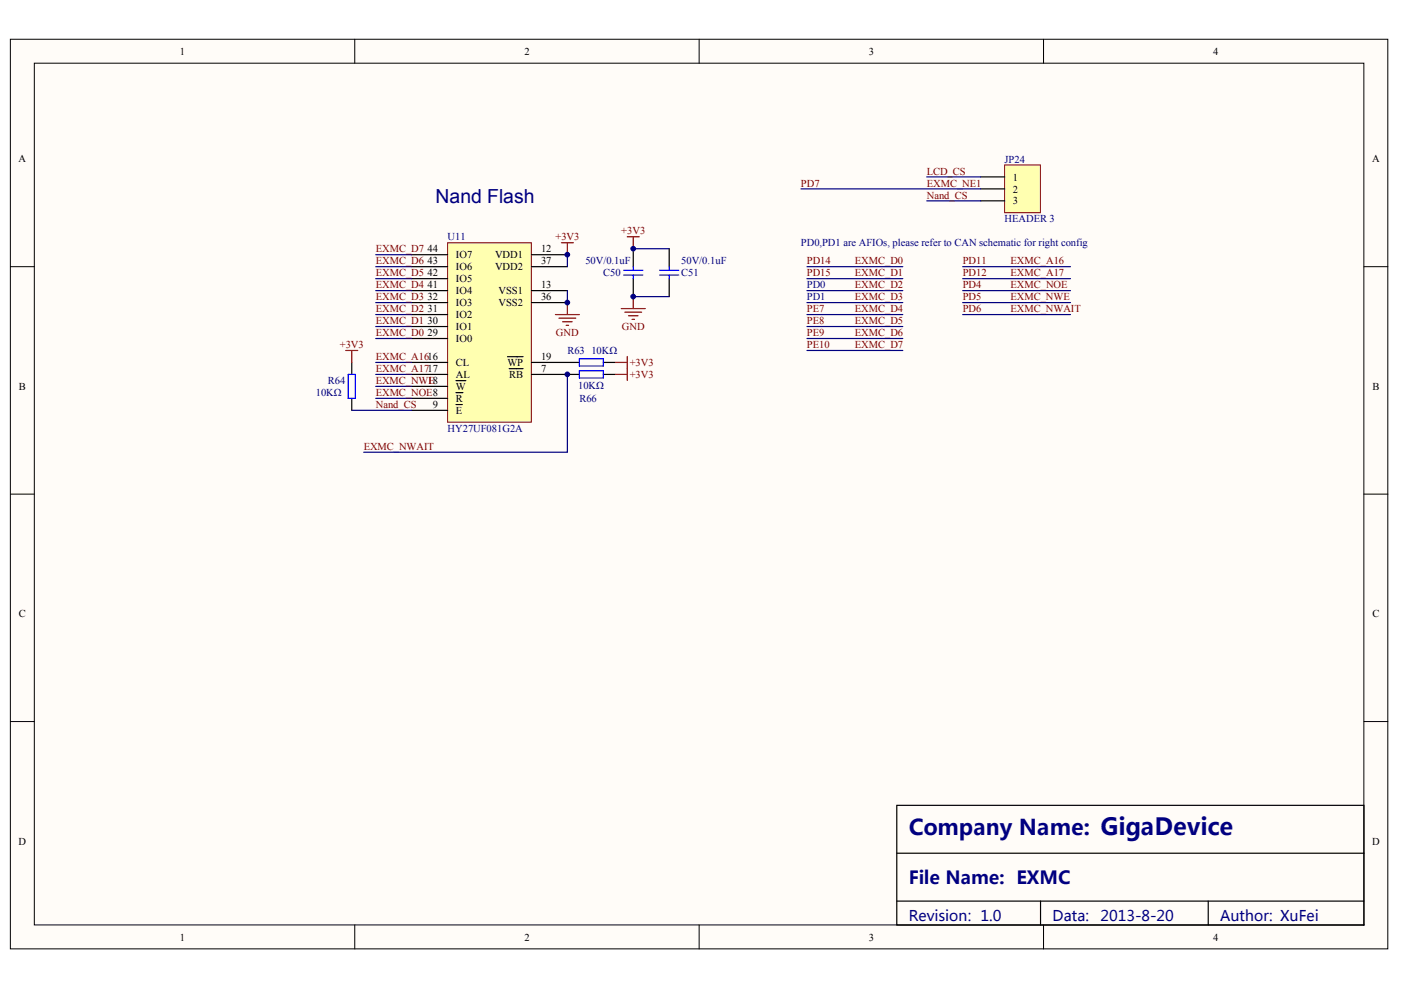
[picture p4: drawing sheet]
<svg xmlns="http://www.w3.org/2000/svg" width="297mm" height="210mm" viewBox="0 0 297 210" stroke-linecap="round" stroke-linejoin="round" font-family="sans-serif">
<defs><g id="words">
<text font-size="4.6" fill="#000080" x="192.7" y="177.1">Company Name: GigaDevice</text>
<text font-size="4.1" fill="#000080" x="92.4" y="43">Nand Flash</text>
<text font-size="3.8" fill="#000080" x="192.7" y="187.5">File Name: EXMC</text>
<g font-size="3.1" fill="#000080">
<text x="192.7" y="195.4">Revision: 1.0</text>
<text x="223.2" y="195.4">Data:</text>
<text x="233.3" y="195.4">2013-8-20</text>
<text x="258.7" y="195.4">Author: XuFei</text>
</g>
<g font-size="2.2">
<text x="38.2" y="11.6">1</text>
<text x="111.2" y="11.6">2</text>
<text x="184.2" y="11.6">3</text>
<text x="257.2" y="11.6">4</text>
<text x="4" y="34.4">A</text>
<text x="290.9" y="34.4">A</text>
<text x="214.8" y="38.3">1</text>
<text x="214.8" y="40.8">2</text>
<text x="214.8" y="43.4">3</text>
<text x="90.6" y="53.5">44</text>
<text x="114.7" y="53.5">12</text>
<text x="90.6" y="56">43</text>
<text x="90.6" y="58.6">42</text>
<text x="96.7" y="54.8">IO7</text>
<text x="96.7" y="57.3">IO6</text>
<text x="96.7" y="59.9">IO5</text>
<text x="105" y="57.3">VDD2</text>
<text x="105" y="54.8">VDD1</text>
<text x="114.7" y="56">37</text>
<text x="90.6" y="61.1">41</text>
<text x="90.6" y="63.7">32</text>
<text x="96.7" y="62.4">IO4</text>
<text x="96.7" y="64.9">IO3</text>
<text x="105.7" y="64.9">VSS2</text>
<text x="105.7" y="62.4">VSS1</text>
<text x="114.7" y="63.7">36</text>
<text x="114.7" y="61.1">13</text>
<text x="90.6" y="66.2">31</text>
<text x="90.6" y="68.7">30</text>
<text x="90.6" y="71.3">29</text>
<text x="96.7" y="67.5">IO2</text>
<text x="96.7" y="70">IO1</text>
<text x="96.7" y="77.6">CL</text>
<text x="96.7" y="72.5">IO0</text>
<text x="107.6" y="77.6">WP</text>
<text x="114.7" y="76.4">19</text>
<text x="4" y="82.6">B</text>
<text x="96.7" y="80.2">AL</text>
<text x="96.7" y="82.7">W</text>
<text x="108" y="80.2">RB</text>
<text x="114.7" y="78.9">7</text>
<text x="291" y="82.6">B</text>
<text x="91.7" y="86.5">9</text>
<text x="96.7" y="85.2">R</text>
<text x="96.7" y="87.8">E</text>
<text x="4" y="130.9">C</text>
<text x="291" y="130.9">C</text>
<text x="4" y="179.1">D</text>
<text x="290.9" y="179.1">D</text>
<text x="38.2" y="199.4">1</text>
<text x="111.2" y="199.4">2</text>
<text x="184.2" y="199.4">3</text>
<text x="257.2" y="199.4">4</text>
</g>
<g font-size="2.2" fill="#000080">
<text x="213" y="34.5">JP24</text>
<text x="213" y="47.2">HEADER 3</text>
<text x="94.9" y="51">U11</text>
<text x="169.8" y="52.2">PD0,PD1 are AFIOs, please refer to CAN schematic for right config</text>
<text x="124.1" y="56">50V/0.1uF</text>
<text x="127.9" y="58.6">C50</text>
<text x="144.4" y="58.6">C51</text>
<text x="144.4" y="56">50V/0.1uF</text>
<text x="171.1" y="61.1">PD0</text>
<text x="171.1" y="63.7">PD1</text>
<text x="120.3" y="75.1">R63</text>
<text x="125.4" y="75.1">10KΩ</text>
<text x="67" y="84">10KΩ</text>
<text x="69.5" y="81.4">R64</text>
<text x="122.6" y="82.4">10KΩ</text>
<text x="122.8" y="85.2">R66</text>
<text x="94.9" y="91.6">HY27UF081G2A</text>
</g>
<g font-size="2.2" fill="#800000">
<text x="169.8" y="39.5">PD7</text>
<text x="196.5" y="39.5">EXMC_NE1</text>
<text x="196.5" y="37">LCD_CS</text>
<text x="196.5" y="42.1">Nand_CS</text>
<text x="79.7" y="53.5">EXMC_D7</text>
<text x="117.8" y="51">+3V3</text>
<text x="131.7" y="49.7">+3V3</text>
<text x="79.7" y="56">EXMC_D6</text>
<text x="79.7" y="58.6">EXMC_D5</text>
<text x="171.1" y="56">PD14</text>
<text x="171.1" y="58.6">PD15</text>
<text x="181.2" y="56">EXMC_D0</text>
<text x="181.2" y="58.6">EXMC_D1</text>
<text x="204.1" y="56">PD11</text>
<text x="204.1" y="58.6">PD12</text>
<text x="214.3" y="58.6">EXMC_A17</text>
<text x="214.3" y="56">EXMC_A16</text>
<text x="79.7" y="61.1">EXMC_D4</text>
<text x="79.7" y="63.7">EXMC_D3</text>
<text x="181.2" y="61.1">EXMC_D2</text>
<text x="181.2" y="63.7">EXMC_D3</text>
<text x="204.1" y="61.1">PD4</text>
<text x="204.1" y="63.7">PD5</text>
<text x="214.3" y="63.7">EXMC_NWE</text>
<text x="214.3" y="61.1">EXMC_NOE</text>
<text x="79.7" y="66.2">EXMC_D2</text>
<text x="79.7" y="68.7">EXMC_D1</text>
<text x="79.7" y="71.3">EXMC_D0</text>
<text x="117.9" y="71.2">GND</text>
<text x="131.9" y="70">GND</text>
<text x="171.1" y="66.2">PE7</text>
<text x="171.1" y="68.7">PE8</text>
<text x="171.1" y="71.3">PE9</text>
<text x="181.2" y="66.2">EXMC_D4</text>
<text x="181.2" y="68.7">EXMC_D5</text>
<text x="181.2" y="71.3">EXMC_D6</text>
<text x="204.1" y="66.2">PD6</text>
<text x="214.3" y="66.2">EXMC_NWAIT</text>
<text x="72" y="73.8">+3V3</text>
<text x="79.7" y="76.4">EXMC_A1616</text>
<text x="133.5" y="77.6">+3V3</text>
<text x="171.1" y="73.8">PE10</text>
<text x="181.2" y="73.8">EXMC_D7</text>
<text x="79.7" y="78.9">EXMC_A1717</text>
<text x="79.7" y="81.4">EXMC_NW18</text>
<text x="79.7" y="84">EXMC_NOE8</text>
<text x="90.9" y="81.4">E</text>
<text x="133.5" y="80.2">+3V3</text>
<text x="79.7" y="86.5">Nand_CS</text>
<text x="77.1" y="95.4">EXMC_NWAIT</text>
</g>
</g></defs>
<g fill="#fffcf8" stroke="#000" stroke-width=".21">
<path d="M2.2 8.3h292v192.9h-292z"/>
<path d="M7.3 13.4h281.9v182.7h-281.9z"/>
</g>
<path d="M75.2 8.3v5.1M148.2 8.3v5.1M221.2 8.3v5.1M2.2 56.5h5.1M289.2 56.5h5.1M2.2 104.8h5.1M289.2 104.8h5.1M2.2 153h5.1M289.2 153h5.1M75.2 196.1v5.1M148.2 196.1v5.1M221.2 196.1v5.1" fill="none" stroke="#000" stroke-width=".21"/>
<path d="M190.1 170.8h99.1v25.3h-99.1zM190.1 180.9h99.1M190.1 191.1h99.1M220.6 191.1v5M256.2 191.1v5" fill="none" stroke="#000" stroke-width=".25"/>
<path d="M171.1 56.5h20.3M171.1 59.1h20.3M171.1 61.6h20.3M171.1 64.2h20.3M171.1 66.7h20.3M171.1 69.2h20.3M171.1 71.8h20.3M171.1 74.3h20.3M204.1 61.6h22.9M204.1 64.2h22.9" fill="none" stroke="#000080" stroke-width=".25"/>
<path d="M94.9 51.5h17.8v38h-17.8z" fill="#ffffb0" stroke="#800000" stroke-width=".21"/>
<g fill="none" stroke="#000" stroke-width=".25">
<path d="M87.3 56.5h7.6M87.3 54h7.6M87.3 59.1h7.6M112.7 56.5h7.6M112.7 54h7.6M134.3 52.7v3.8M134.3 59.1v3.8M141.9 52.7v3.8M141.9 59.1v3.8M74.6 76.8v2.6M87.3 76.8h7.6M87.3 79.4h7.6"/>
<path d="M87.3 64.2h7.6M87.3 61.6h7.6M87.3 66.7h7.6M87.3 69.2h7.6M87.3 71.8h7.6M107.6 75.6h3.3M108 78.2h2.9M112.7 76.8h10.1M112.7 79.4h10.1M112.7 64.2h7.6M112.7 61.6h7.6M127.9 76.8h2.6"/>
<path d="M127.9 79.4h2.6M74.6 84.5v2.5M87.3 81.9h7.6M87.3 84.5h7.6M87.3 87h7.6M96.7 80.7h2.1M96.7 83.2h1.4M96.7 85.8h1.3"/>
</g>
<g fill="none" stroke="#000080" stroke-width=".25">
<path d="M79.7 54h7.6M79.7 56.5h7.6M79.7 59.1h7.6M120.3 54v2.5M134.3 52.7h7.6M204.1 56.5h22.9M204.1 59.1h22.9M79.7 61.6h7.6M79.7 64.2h7.6M79.7 66.7h7.6M79.7 69.2h7.6M79.7 71.8h7.6"/>
<path d="M79.7 76.8h7.6M79.7 79.4h7.6M120.3 61.6v2.6M134.3 62.9h7.6M204.1 66.7h22.9M74.6 87h12.7M79.7 81.9h7.6M79.7 84.5h7.6"/>
</g>
<path d="M132.2 57.3h4.1M132.2 58.3h4.1M134.3 56.5v.8M134.3 58.3v.8M139.9 57.3h4M139.9 58.3h4M141.9 56.5v.8M141.9 58.3v.8M73.8 79.4h1.5v5.1h-1.5zM122.8 76.1h5.1v1.5h-5.1zM122.8 78.6h5.1v1.5h-5.1z" fill="none" stroke="#00f" stroke-width=".25"/>
<g fill="none" stroke="#800000" stroke-width=".25">
<path d="M119 51.5h2.6M120.3 51.5v2.5M133 50.2h2.5M134.3 50.2v2.5M73.3 74.3h2.5M74.6 74.3v2.5M117.8 66.7h5M118.5 67.5h3.6M119.3 68.2h2M120 69h.5M120.3 64.2v2.5M130.5 76.8h2.5"/>
<path d="M130.5 79.4h2.5M131.7 65.4h5.1M132.5 66.2h3.5M133 75.6v5.1M133.2 66.9h2.1M134 67.7h.5M134.3 62.9v2.5"/>
</g>
<path d="M213 35h7.6v10.1h-7.6z" fill="#ffffb0" stroke="#800000" stroke-width=".21"/>
<path d="M207.9 37.5h5.1M207.9 40h5.1M207.9 42.6h5.1" fill="none" stroke="#000" stroke-width=".25"/>
<path d="M196.5 37.5h11.4M169.8 40h38.1M196.5 42.6h11.4M120.3 79.4v16.5h-43.2" fill="none" stroke="#000080" stroke-width=".25"/>
<g fill="#000080" stroke="#000080" stroke-width=".21">
<circle cx="120.3" cy="79.4" r=".5"/>
<circle cx="120.3" cy="64.1" r=".5"/>
<circle cx="120.3" cy="54" r=".5"/>
<circle cx="134.3" cy="62.9" r=".5"/>
<circle cx="134.3" cy="52.7" r=".5"/>
</g>
<use href="#words"/>
</svg>
